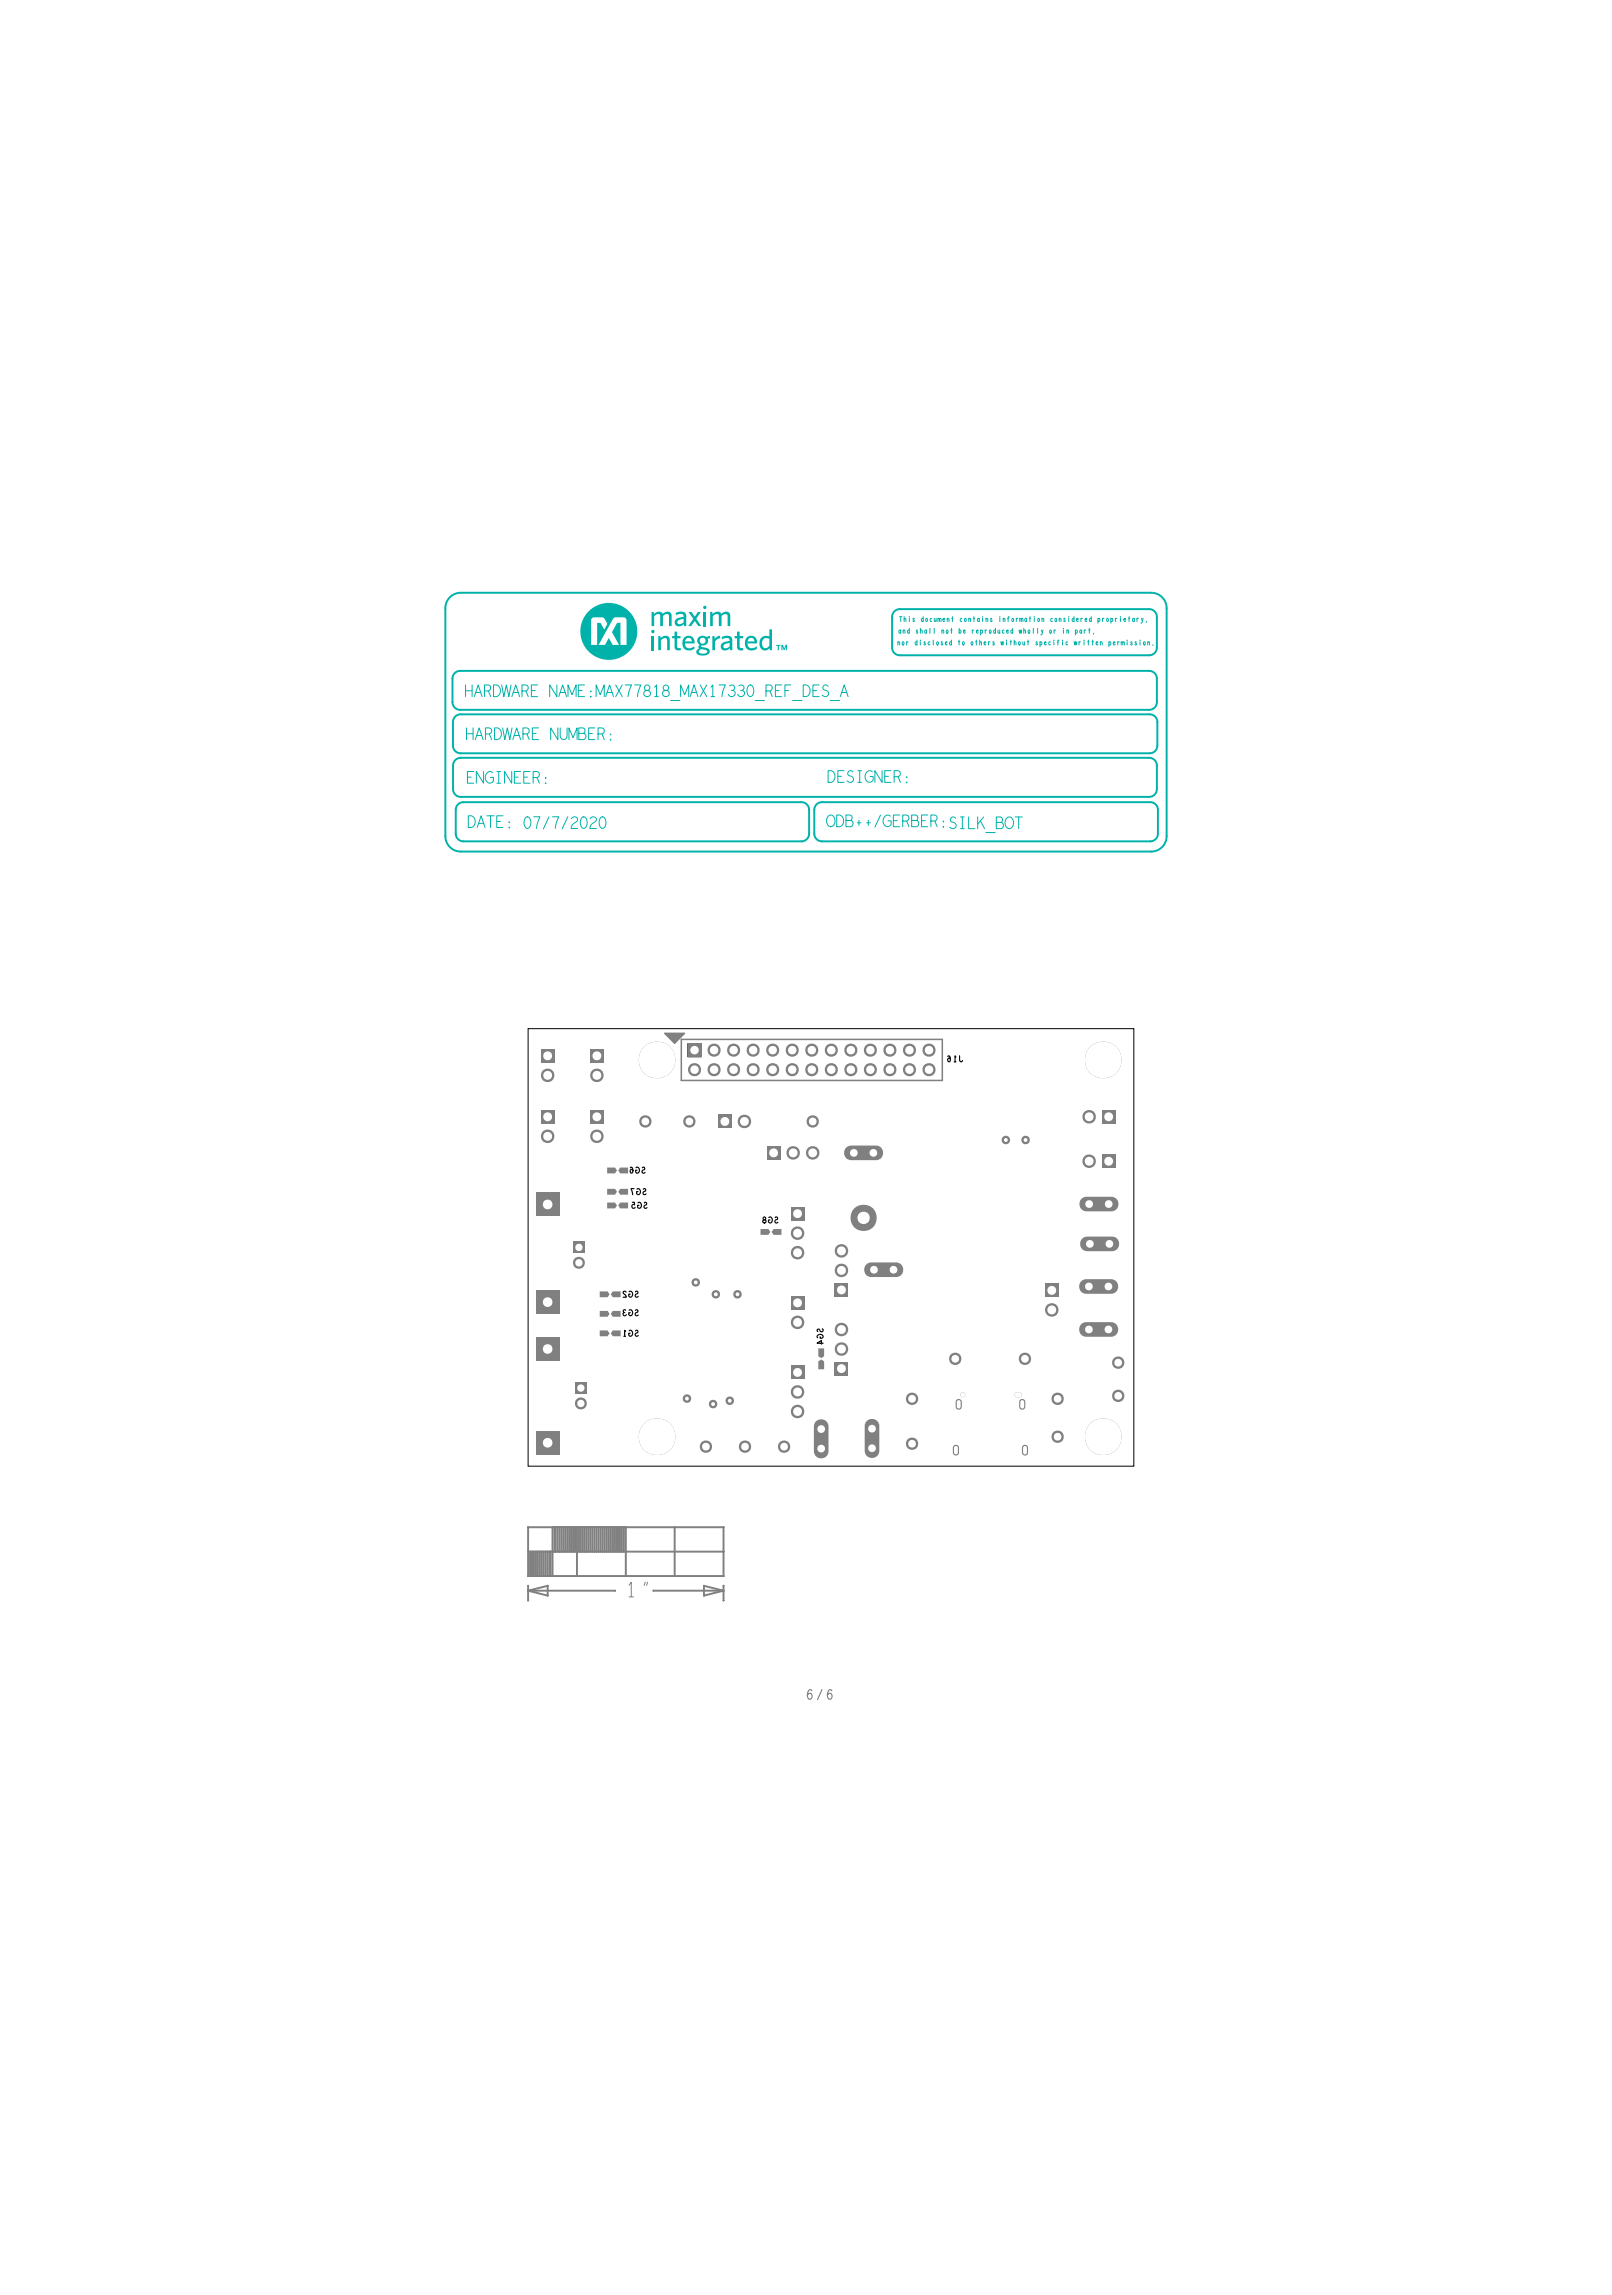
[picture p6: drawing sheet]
<svg xmlns="http://www.w3.org/2000/svg" width="210mm" height="298mm" viewBox="0 0 210 298" stroke-linecap="round" stroke-linejoin="round" font-family="sans-serif">
<defs><g id="words">
<g font-size="1.5" fill="#00b2a9">
<text x="60.3" y="90.6">HARDWARE</text>
<text x="60.5" y="96.2">HARDWARE</text>
<text x="60.6" y="101.8">ENGINEER:</text>
<text x="107.5" y="101.7">DESIGNER:</text>
<text x="60.7" y="107.6">DATE:</text>
<text x="107.4" y="107.5">ODB++/GERBER:SILK_BOT</text>
</g>
<g font-size=".6" fill="#00b2a9">
<text x="116.6" y="83.9">nor</text>
<text x="116.8" y="82.4">and</text>
<text x="116.9" y="80.8">This</text>
<text x="118.9" y="83.9">disclosed</text>
<text x="119" y="82.4">shall</text>
<text x="119.7" y="80.8">document</text>
<text x="122.4" y="82.4">not</text>
<text x="124.5" y="83.9">to</text>
<text x="124.7" y="82.4">be</text>
<text x="124.8" y="80.8">contains</text>
<text x="126.2" y="83.9">others</text>
<text x="126.3" y="82.4">reproduced</text>
<text x="129.9" y="80.8">information</text>
<text x="130.2" y="83.9">without</text>
<text x="132.5" y="82.4">wholly</text>
<text x="134.7" y="83.9">specific</text>
<text x="136.5" y="82.4">or</text>
<text x="136.6" y="80.8">considered</text>
<text x="138.2" y="82.4">in</text>
<text x="139.7" y="83.9">written</text>
<text x="139.9" y="82.4">part,</text>
<text x="142.8" y="80.8">proprietary,</text>
<text x="144.3" y="83.9">permission.</text>
</g>
</g></defs>
<!-- layer: Board Outline -->
<path d="M68.7 133.8h78.7v56.9h-78.7z" fill="none" stroke="#000" stroke-width=".13"/>
<!-- layer: Components -->
<g fill="#00b2a9">
<path d="M100.9 83.9h.6v.1h-.2v.6h-.2v-.6h-.2z"/>
<path d="M101.6 83.9h.2l.1 .4 .2-.4h.2v.7h-.1v-.5l-.2 .5h-.1l-.2-.5v.5h-.1z"/>
<path d="M100 81.8h.4v2.8h-.3l-.1-.3a.76 .76 0 0 1-.9 .2 .76 .76 0 0 1-.4-.9 .88 .88 0 0 1 1.3-.8v.3l-.1-.1a.61 .61 0 0 0-.7 .1 .61 .61 0 0 0-.1 .8 .48 .48 0 0 0 .4 .4 .48 .48 0 0 0 .5-.3z"/>
<path d="M97.1 82.9a.8 .8 0 0 1 1-.1 .8 .8 0 0 1 .3 .9h-1.2v-.3h.9a.44 .44 0 0 0-.5-.5 .44 .44 0 0 0-.4 .5v.3a.65 .65 0 0 0 .4 .6 .65 .65 0 0 0 .8-.3v.3a.97 .97 0 0 1-1.3 .1 .97 .97 0 0 1-.1-1.4z"/>
<path d="M95.8 82.1h.3v.6h.5v.3h-.5v1.1l.2 .2h.3v.3a.54 .54 0 0 1-.8-.5v-1.1h-.3v-.3h.3z"/>
<path d="M92.3 79.6h.3v.2a.66 .66 0 0 1 1.2 0 .62 .62 0 0 1 .6-.3 .62 .62 0 0 1 .5 .5v1.4h-.3l-.1-1.5a.49 .49 0 0 0-.7 .2v1.3h-.4v-1.5a.5 .5 0 0 0-.7 .2v1.3h-.4z"/>
<path d="M91.5 78.8h.1h.2v.3l-.2 .1-.1-.1z"/>
<path d="M91.4 79.6h.4v1.8h-.4z"/>
<path d="M92.6 82.7h.3v.4a.79 .79 0 0 1 .7-.4v.3l-.4 .1-.3 .4v1.1h-.3z"/>
<path d="M93.8 82.8l.8-.1h.3l.2 .2 .1 .3v1.4h-.3v-.3a.61 .61 0 0 1-.9 .3 .61 .61 0 0 1-.2-.9l.4-.2 .6-.1v.2a.62 .62 0 0 0-.8 .6 .48 .48 0 0 0 .9-.2v-.7a.52 .52 0 0 0-.9-.2h-.1z"/>
<path d="M89.5 79.6h.4l.4 .6 .4-.6h.4l-.6 .9 .7 .9h-.4l-.5-.6-.4 .6h-.4l.6-.9z"/>
<path d="M87.8 79.7l.8-.2 .3 .1 .2 .2 .1 .3v1.3h-.3v-.2a.61 .61 0 0 1-.8 .2 .61 .61 0 0 1-.3-.8l.4-.2 .7-.2v.3a.62 .62 0 0 0-.8 .5 .48 .48 0 0 0 .8-.1v-.8a.52 .52 0 0 0-.9-.2l-.1 .1z"/>
<path d="M90.8 82.9a.8 .8 0 0 1 1-.1l.5-.1v.3h-.3a.63 .63 0 0 1-.7 .9v-.2a.39 .39 0 0 0 .4-.6 .39 .39 0 0 0-.7 0 .39 .39 0 0 0 .3 .6v.2l-.2 .1 .1 .1a1.31 1.31 0 0 1 1 .4 .64 .64 0 0 1-.8 .8v-.3a.35 .35 0 0 0 .4 0 .35 .35 0 0 0 .1-.4l-.2-.1h-.6a.26 .26 0 0 0-.3 .2 .26 .26 0 0 0 .2 .2l.4 .1v.3a.65 .65 0 0 1-.9-.5l.1-.3 .3-.2a.24 .24 0 0 1-.1-.2 .24 .24 0 0 1 .2-.2l-.1-.1a.62 .62 0 0 1-.1-.9z"/>
<path d="M89 82.9a.8 .8 0 0 1 .9-.1 .8 .8 0 0 1 .4 .9h-1.2v-.3h.8a.44 .44 0 0 0-.4-.5 .44 .44 0 0 0-.4 .5l-.1 .3a.65 .65 0 0 0 .5 .6 .65 .65 0 0 0 .7-.3l.1 .3a.97 .97 0 0 1-1.3 .1 .97 .97 0 0 1-.1-1.4z"/>
<path d="M87.7 82.1h.3v.6h.5v.3h-.5v1.1l.1 .2h.4v.3a.54 .54 0 0 1-.8-.5v-1.1h-.3v-.3h.3z"/>
<path d="M84.7 79.6h.3v.2a.66 .66 0 0 1 1.1 0 .62 .62 0 0 1 .7-.3 .62 .62 0 0 1 .5 .5v1.4h-.3l-.1-1.5a.49 .49 0 0 0-.7 .2v1.3h-.4v-1.5a.5 .5 0 0 0-.8 .2v1.3h-.3z"/>
<path d="M84.7 82.7h.3v1.9h-.3z"/>
<path d="M84.7 82l.2-.1 .1 .1v.3h-.1h-.2z"/>
<path d="M85.6 82.7h.2l.1 .3a.64 .64 0 0 1 .6-.4 .64 .64 0 0 1 .6 .5v1.5h-.4v-1.3l-.1-.3a.55 .55 0 0 0-.7 .3v1.3h-.3z"/>
<path d="M76.5 79.5a3.7 3.7 0 0 1 5.5 .3 3.7 3.7 0 0 1-.8 5.4 3.7 3.7 0 0 1-5.3-1.3h2.7l.5-.9 .5 .9h.9l-.9-1.7 .6-1.2h.5v2.9h.7v-3.4l-.3-.2h-1.1l-.3 .1-1.9 3.5h-.2v-2.9h.5l.4 .9 .5-.8-.6-.8h-1.4l-.2 .3v3.3h-.9a3.7 3.7 0 0 1 .6-4.4z"/>
</g>
<path d="M58.5 77.7l.6-.5 .8-.1h89.8a2 2 0 0 1 2 2v29.6a2 2 0 0 1-2 2h-89.8a2 2 0 0 1-2-2v-29.6l.1-.7zM116.3 79.5l.3-.2 .4-.1h32.4a1 1 0 0 1 1 1v4a1 1 0 0 1-1 1h-32.4a1 1 0 0 1-1-1v-4l.1-.4zM58.9 97a1 1 0 0 0 1 1h89.5a1 1 0 0 0 1-1v-3.1a1 1 0 0 0-1-1h-89.5a1 1 0 0 0-1 1v3.1M59.1 87.6l.3-.3 .4-.1h89.6a1 1 0 0 1 1 1v3.1a1 1 0 0 1-1 1h-89.6a1 1 0 0 1-1-1v-3.1zM59.2 98.8l.3-.2 .4-.1h89.5a1 1 0 0 1 1 1v3.1a1 1 0 0 1-1 1h-89.5a1 1 0 0 1-1-1v-3.1l.1-.4zM59.5 104.6l.3-.2 .4-.1h44a1 1 0 0 1 1 1v3.1a1 1 0 0 1-1 1h-44a1 1 0 0 1-1-1v-3.1zM106.1 104.6l.3-.2 .5-.1h42.6a1 1 0 0 1 1 1v3.1a1 1 0 0 1-1 1h-42.6a1 1 0 0 1-1-1v-3.1z" fill="none" stroke="#00b2a9" stroke-width=".25"/>
<g fill="none" stroke="#808080" stroke-width=".13">
<path d="M68.7 205h.1M94.1 205h.1"/>
<circle cx="68.7" cy="198.6" r=".06"/>
<circle cx="71.8" cy="198.6" r=".06"/>
<circle cx="72.1" cy="198.6" r=".06"/>
<circle cx="72.2" cy="198.6" r=".06"/>
<circle cx="72.5" cy="198.6" r=".06"/>
<circle cx="72.7" cy="198.6" r=".06"/>
<circle cx="73" cy="198.6" r=".06"/>
<circle cx="73.2" cy="198.6" r=".06"/>
<circle cx="73.5" cy="198.6" r=".06"/>
<circle cx="73.7" cy="198.6" r=".06"/>
<circle cx="74" cy="198.6" r=".06"/>
<circle cx="74.2" cy="198.6" r=".06"/>
<circle cx="74.5" cy="198.6" r=".06"/>
<circle cx="74.7" cy="198.6" r=".06"/>
<circle cx="75" cy="198.6" r=".06"/>
<circle cx="75.3" cy="198.6" r=".06"/>
<circle cx="75.5" cy="198.6" r=".06"/>
<circle cx="75.8" cy="198.6" r=".06"/>
<circle cx="76" cy="198.6" r=".06"/>
<circle cx="76.3" cy="198.6" r=".06"/>
<circle cx="76.5" cy="198.6" r=".06"/>
<circle cx="76.8" cy="198.6" r=".06"/>
<circle cx="77" cy="198.6" r=".06"/>
<circle cx="77.3" cy="198.6" r=".06"/>
<circle cx="77.5" cy="198.6" r=".06"/>
<circle cx="77.8" cy="198.6" r=".06"/>
<circle cx="78" cy="198.6" r=".06"/>
<circle cx="78.3" cy="198.6" r=".06"/>
<circle cx="78.6" cy="198.6" r=".06"/>
<circle cx="78.8" cy="198.6" r=".06"/>
<circle cx="79.1" cy="198.6" r=".06"/>
<circle cx="79.3" cy="198.6" r=".06"/>
<circle cx="79.6" cy="198.6" r=".06"/>
<circle cx="79.8" cy="198.6" r=".06"/>
<circle cx="80.1" cy="198.6" r=".06"/>
<circle cx="80.3" cy="198.6" r=".06"/>
<circle cx="80.6" cy="198.6" r=".06"/>
<circle cx="80.8" cy="198.6" r=".06"/>
<circle cx="81.1" cy="198.6" r=".06"/>
<circle cx="81.4" cy="198.6" r=".06"/>
<circle cx="87.7" cy="198.6" r=".06"/>
<circle cx="94.1" cy="198.6" r=".06"/>
<circle cx="68.7" cy="201.8" r=".06"/>
<circle cx="68.7" cy="205" r=".06"/>
<circle cx="68.7" cy="206.9" r=".06"/>
<circle cx="68.7" cy="208.1" r=".06"/>
<circle cx="68.7" cy="206.2" r=".06"/>
<circle cx="68.7" cy="205" r=".01"/>
<circle cx="68.9" cy="205" r=".06"/>
<circle cx="68.9" cy="201.8" r=".06"/>
<circle cx="69.2" cy="205" r=".06"/>
<circle cx="69.2" cy="201.8" r=".06"/>
<circle cx="69.4" cy="205" r=".06"/>
<circle cx="69.4" cy="201.8" r=".06"/>
<circle cx="69.7" cy="205" r=".06"/>
<circle cx="69.7" cy="201.8" r=".06"/>
<circle cx="69.9" cy="205" r=".06"/>
<circle cx="69.9" cy="201.8" r=".06"/>
<circle cx="70.2" cy="205" r=".06"/>
<circle cx="70.2" cy="201.8" r=".06"/>
<circle cx="70.4" cy="205" r=".06"/>
<circle cx="70.4" cy="201.8" r=".06"/>
<circle cx="70.7" cy="205" r=".06"/>
<circle cx="70.7" cy="201.8" r=".06"/>
<circle cx="70.9" cy="201.8" r=".06"/>
<circle cx="70.9" cy="205" r=".06"/>
<circle cx="71.2" cy="207.5" r=".06"/>
<circle cx="71.2" cy="205" r=".06"/>
<circle cx="71.2" cy="201.8" r=".06"/>
<circle cx="71.2" cy="206.2" r=".06"/>
<circle cx="71.4" cy="205" r=".06"/>
<circle cx="71.4" cy="201.8" r=".06"/>
<circle cx="71.6" cy="201.8" r=".06"/>
<circle cx="71.6" cy="205" r=".06"/>
<circle cx="71.8" cy="205" r=".06"/>
<circle cx="72.1" cy="201.8" r=".06"/>
<circle cx="72.2" cy="201.8" r=".06"/>
<circle cx="72.5" cy="201.8" r=".06"/>
<circle cx="72.7" cy="201.8" r=".06"/>
<circle cx="73" cy="201.8" r=".06"/>
<circle cx="73.2" cy="201.8" r=".06"/>
<circle cx="73.5" cy="201.8" r=".06"/>
<circle cx="73.7" cy="201.8" r=".06"/>
<circle cx="74" cy="201.8" r=".06"/>
<circle cx="74.2" cy="201.8" r=".06"/>
<circle cx="74.5" cy="201.8" r=".06"/>
<circle cx="74.7" cy="201.8" r=".06"/>
<circle cx="75" cy="205" r=".06"/>
<circle cx="75.3" cy="201.8" r=".06"/>
<circle cx="75.5" cy="201.8" r=".06"/>
<circle cx="75.8" cy="201.8" r=".06"/>
<circle cx="76" cy="201.8" r=".06"/>
<circle cx="76.3" cy="201.8" r=".06"/>
<circle cx="76.5" cy="201.8" r=".06"/>
<circle cx="76.8" cy="201.8" r=".06"/>
<circle cx="77" cy="201.8" r=".06"/>
<circle cx="77.3" cy="201.8" r=".06"/>
<circle cx="77.5" cy="201.8" r=".06"/>
<circle cx="77.8" cy="201.8" r=".06"/>
<circle cx="78" cy="201.8" r=".06"/>
<circle cx="78.3" cy="201.8" r=".06"/>
<circle cx="78.6" cy="201.8" r=".06"/>
<circle cx="78.8" cy="201.8" r=".06"/>
<circle cx="79.1" cy="201.8" r=".06"/>
<circle cx="79.3" cy="201.8" r=".06"/>
<circle cx="79.6" cy="201.8" r=".06"/>
<circle cx="79.8" cy="201.8" r=".06"/>
<circle cx="80" cy="206.9" r=".06"/>
<circle cx="80.1" cy="201.8" r=".06"/>
<circle cx="80.3" cy="201.8" r=".06"/>
<circle cx="80.6" cy="201.8" r=".06"/>
<circle cx="80.8" cy="201.8" r=".06"/>
<circle cx="81.1" cy="201.8" r=".06"/>
<circle cx="81.4" cy="205" r=".06"/>
<circle cx="84.9" cy="206.9" r=".06"/>
<circle cx="87.7" cy="205" r=".06"/>
<circle cx="91.5" cy="207.5" r=".06"/>
<circle cx="91.5" cy="206.2" r=".06"/>
<circle cx="94.1" cy="206.9" r=".06"/>
<circle cx="94.1" cy="205" r=".06"/>
<circle cx="94.1" cy="208.1" r=".06"/>
<circle cx="94.1" cy="201.8" r=".06"/>
<circle cx="94.1" cy="206.2" r=".06"/>
<circle cx="94.1" cy="205" r=".01"/>
</g>
<g fill="none" stroke="#808080" stroke-width=".25">
<path d="M68.7 198.6h25.4v6.4h-25.4zM71.8 198.6v6.4M72.1 198.6v3.2M72.2 198.6v3.2M72.5 198.6v3.2M72.7 198.6v3.2M73 198.6v3.2M73.2 198.6v3.2M73.5 198.6v3.2M73.7 198.6v3.2M74 198.6v3.2M74.2 198.6v3.2"/>
<path d="M74.5 198.6v3.2M74.7 198.6v3.2M75 198.6v6.4M75.3 198.6v3.2M75.5 198.6v3.2M75.8 198.6v3.2M76 198.6v3.2M76.3 198.6v3.2M76.5 198.6v3.2M76.8 198.6v3.2M77 198.6v3.2M77.3 198.6v3.2"/>
<path d="M77.5 198.6v3.2M77.8 198.6v3.2M78 198.6v3.2M78.3 198.6v3.2M78.6 198.6v3.2M78.8 198.6v3.2M79.1 198.6v3.2M79.3 198.6v3.2M79.6 198.6v3.2M79.8 198.6v3.2M80.1 198.6v3.2M80.3 198.6v3.2"/>
<path d="M80.6 198.6v3.2M80.8 198.6v3.2M81.1 198.6v3.2M81.4 198.6v6.4M87.7 198.6v6.4M68.7 206.9h11.3M68.7 201.8h25.4M68.7 206.9l2.5-.7v1.3zM68.7 206.2v1.9M68.9 201.8v3.2M69.2 201.8v3.2M69.4 201.8v3.2"/>
<path d="M69.7 201.8v3.2M69.9 201.8v3.2M70.2 201.8v3.2M70.4 201.8v3.2M70.7 201.8v3.2M70.9 201.8v3.2M71.2 201.8v3.2M71.4 201.8v3.2M71.6 201.8v3.2M84.9 206.9h9.2M91.5 206.2l2.6 .7-2.6 .6zM94.1 206.2v1.9"/>
</g>
<path d="M89.4 135.7h1.8v1.8h-1.8z" fill="#000"/>
<path d="M86.4 134.4h2.6l-1.3 1.3zM86.5 134.4h2.3l-1.1 1.2zM86.7 134.5h2l-1 1zM86.8 134.5h1.8l-.9 .9zM86.9 134.6h1.6l-.8 .8zM87 134.6h1.4l-.7 .7zM87.1 134.7h1.1l-.5 .5zM87.3 134.7h.8l-.4 .5zM87.4 134.8h.6l-.3 .3zM87.5 134.8h.4l-.2 .2zM88.6 135.2h33.9v5.3h-33.9z" fill="none" stroke="#808080" stroke-width=".2"/>
<!-- layer: Nets -->
<path d="M140.5 156l.3-.3 .5-.1h3.1a.95 .95 0 0 1 1 1 .95 .95 0 0 1-1 .9h-3.1a.95 .95 0 0 1-.9-.5 .95 .95 0 0 1 .1-1z" fill="#808080"/>
<g fill="#fff">
<circle cx="141.6" cy="156.6" r=".5"/>
<circle cx="144.1" cy="156.6" r=".5"/>
</g>
<circle cx="108.1" cy="136.6" r=".86" fill="#808080"/>
<circle cx="108.1" cy="136.6" r=".55" fill="#fff"/>
<circle cx="136.7" cy="170.4" r=".88" fill="#808080"/>
<circle cx="136.7" cy="170.4" r=".58" fill="#fff"/>
<path d="M108.5 166.9h1.8v1.7h-1.8z" fill="#808080"/>
<circle cx="109.4" cy="167.8" r=".58" fill="#fff"/>
<path d="M108.5 177.1h1.8v1.8h-1.8z" fill="#808080"/>
<circle cx="109.4" cy="178" r=".58" fill="#fff"/>
<path d="M106.2 184.7a.96 .96 0 0 1 1.5 .8v3.2a.95 .95 0 0 1-.9 1 .95 .95 0 0 1-1-1v-3.2l.1-.4z" fill="#808080"/>
<g fill="#fff">
<circle cx="106.7" cy="188.4" r=".5"/>
<circle cx="106.7" cy="185.8" r=".5"/>
</g>
<circle cx="133.3" cy="148.3" r=".55" fill="#808080"/>
<path d="M133.1 148.1l.2-.1 .2 .1v.3l-.2 .1-.2-.1z" fill="#fff"/>
<circle cx="93.1" cy="168.3" r=".55" fill="#808080"/>
<path d="M92.9 168.1h.2h.1v.4l-.1 .1-.2-.1z" fill="#fff"/>
<circle cx="92.7" cy="182.6" r=".55" fill="#808080"/>
<path d="M92.5 182.4l.2-.1 .2 .1v.4h-.2h-.2z" fill="#fff"/>
<circle cx="94.9" cy="182.2" r=".55" fill="#808080"/>
<path d="M94.7 182l.2-.1 .2 .1v.3l-.2 .1-.2-.1z" fill="#fff"/>
<circle cx="95.9" cy="168.3" r=".55" fill="#808080"/>
<path d="M95.7 168.1h.2h.2v.4l-.2 .1-.2-.1z" fill="#fff"/>
<circle cx="103.7" cy="183.6" r=".88" fill="#808080"/>
<circle cx="103.7" cy="183.6" r=".58" fill="#fff"/>
<circle cx="101.9" cy="188.1" r=".81" fill="#808080"/>
<circle cx="101.9" cy="188.1" r=".5" fill="#fff"/>
<path d="M102.8 177.6h1.8v1.8h-1.8z" fill="#808080"/>
<circle cx="103.7" cy="178.5" r=".58" fill="#fff"/>
<circle cx="105.6" cy="145.8" r=".81" fill="#808080"/>
<circle cx="105.6" cy="145.8" r=".5" fill="#fff"/>
<circle cx="105.6" cy="149.9" r=".88" fill="#808080"/>
<circle cx="105.6" cy="149.9" r=".58" fill="#fff"/>
<path d="M99.7 149h1.7v1.8h-1.7z" fill="#808080"/>
<circle cx="100.6" cy="149.9" r=".58" fill="#fff"/>
<circle cx="96.8" cy="145.8" r=".88" fill="#808080"/>
<circle cx="96.8" cy="145.8" r=".58" fill="#fff"/>
<circle cx="103.7" cy="172" r=".88" fill="#808080"/>
<circle cx="103.7" cy="172" r=".58" fill="#fff"/>
<circle cx="103.1" cy="149.9" r=".88" fill="#808080"/>
<circle cx="103.1" cy="149.9" r=".58" fill="#fff"/>
<circle cx="89.6" cy="145.8" r=".81" fill="#808080"/>
<circle cx="89.6" cy="145.8" r=".5" fill="#fff"/>
<circle cx="103.7" cy="181" r=".88" fill="#808080"/>
<circle cx="103.7" cy="181" r=".58" fill="#fff"/>
<circle cx="96.8" cy="188.1" r=".81" fill="#808080"/>
<circle cx="96.8" cy="188.1" r=".5" fill="#fff"/>
<circle cx="90.4" cy="166.8" r=".55" fill="#808080"/>
<path d="M90.3 166.6l.1-.1 .2 .1v.3l-.2 .1-.1-.1z" fill="#fff"/>
<circle cx="89.3" cy="181.9" r=".55" fill="#808080"/>
<path d="M89.1 181.7l.2-.1 .2 .1v.4h-.2h-.2z" fill="#fff"/>
<circle cx="133.2" cy="176.7" r=".81" fill="#808080"/>
<circle cx="133.2" cy="176.7" r=".5" fill="#fff"/>
<circle cx="124.2" cy="176.7" r=".81" fill="#808080"/>
<circle cx="124.2" cy="176.7" r=".5" fill="#fff"/>
<circle cx="145.4" cy="177.2" r=".81" fill="#808080"/>
<circle cx="145.4" cy="177.2" r=".5" fill="#fff"/>
<circle cx="145.4" cy="181.5" r=".81" fill="#808080"/>
<circle cx="145.4" cy="181.5" r=".5" fill="#fff"/>
<circle cx="118.6" cy="187.8" r=".81" fill="#808080"/>
<circle cx="118.6" cy="187.8" r=".5" fill="#fff"/>
<circle cx="118.6" cy="181.9" r=".81" fill="#808080"/>
<circle cx="118.6" cy="181.9" r=".5" fill="#fff"/>
<g fill="#808080">
<path d="M100.6 159.8h1v.8h-1l-.3-.4z"/>
<circle cx="103.7" cy="160.4" r=".88"/>
</g>
<circle cx="103.7" cy="160.4" r=".58" fill="#fff"/>
<g fill="#808080">
<path d="M106.4 175.3h.7v1.1l-.3 .2-.4-.2z"/>
<circle cx="109.4" cy="175.4" r=".88"/>
</g>
<circle cx="109.4" cy="175.4" r=".58" fill="#fff"/>
<path d="M112.5 164.5l.3-.2 .5-.1h3.2a.95 .95 0 0 1 .9 .9 .95 .95 0 0 1-.9 1h-3.2a.95 .95 0 0 1-.9-.5 .95 .95 0 0 1 .1-1.1z" fill="#808080"/>
<g fill="#fff">
<circle cx="113.6" cy="165.1" r=".5"/>
<circle cx="116.1" cy="165.1" r=".5"/>
</g>
<circle cx="109.4" cy="165.2" r=".88" fill="#808080"/>
<circle cx="109.4" cy="165.2" r=".58" fill="#fff"/>
<circle cx="103.7" cy="162.9" r=".88" fill="#808080"/>
<circle cx="103.7" cy="162.9" r=".58" fill="#fff"/>
<path d="M143.2 144.4h1.8v1.7h-1.8z" fill="#808080"/>
<circle cx="144.1" cy="145.2" r=".58" fill="#fff"/>
<circle cx="77.6" cy="147.8" r=".88" fill="#808080"/>
<circle cx="77.6" cy="147.8" r=".58" fill="#fff"/>
<circle cx="71.2" cy="147.8" r=".88" fill="#808080"/>
<circle cx="71.2" cy="147.8" r=".58" fill="#fff"/>
<circle cx="92.8" cy="139.1" r=".86" fill="#808080"/>
<circle cx="92.8" cy="139.1" r=".55" fill="#fff"/>
<g fill="#808080">
<path d="M80.6 151.8h1v.8h-1l-.2-.4z"/>
<path d="M76.7 144.4h1.8v1.7h-1.8z"/>
</g>
<circle cx="77.6" cy="145.2" r=".58" fill="#fff"/>
<g fill="#808080">
<path d="M79.7 167.9h1v.8h-1l-.3-.4z"/>
<path d="M70.3 144.4h1.8v1.7h-1.8z"/>
</g>
<circle cx="71.2" cy="145.2" r=".58" fill="#fff"/>
<path d="M143.2 150.1h1.8v1.8h-1.8z" fill="#808080"/>
<circle cx="144.1" cy="151" r=".58" fill="#fff"/>
<circle cx="77.6" cy="139.8" r=".88" fill="#808080"/>
<circle cx="77.6" cy="139.8" r=".58" fill="#fff"/>
<circle cx="71.2" cy="139.8" r=".88" fill="#808080"/>
<circle cx="71.2" cy="139.8" r=".58" fill="#fff"/>
<circle cx="95.4" cy="139.1" r=".86" fill="#808080"/>
<circle cx="95.4" cy="139.1" r=".55" fill="#fff"/>
<g fill="#808080">
<path d="M80.6 156.4h1v.7h-1l-.2-.3z"/>
<path d="M76.7 136.4h1.8v1.8h-1.8z"/>
</g>
<circle cx="77.6" cy="137.3" r=".58" fill="#fff"/>
<g fill="#808080">
<path d="M79.7 173h1v.8h-1l-.3-.4z"/>
<path d="M70.3 136.4h1.8v1.8h-1.8z"/>
</g>
<circle cx="71.2" cy="137.3" r=".58" fill="#fff"/>
<circle cx="137.5" cy="186.8" r=".81" fill="#808080"/>
<circle cx="137.5" cy="186.8" r=".5" fill="#fff"/>
<circle cx="137.5" cy="181.9" r=".81" fill="#808080"/>
<circle cx="137.5" cy="181.9" r=".5" fill="#fff"/>
<circle cx="103" cy="139.1" r=".86" fill="#808080"/>
<circle cx="103" cy="139.1" r=".55" fill="#fff"/>
<circle cx="130.8" cy="148.3" r=".55" fill="#808080"/>
<path d="M130.6 148.1l.2-.1 .1 .1v.3l-.1 .1-.2-.1z" fill="#fff"/>
<path d="M140.6 161.2l.3-.3 .5-.1h3.1a.95 .95 0 0 1 1 1 .95 .95 0 0 1-1 .9h-3.1a.95 .95 0 0 1-.9-.5 .95 .95 0 0 1 .1-1z" fill="#808080"/>
<g fill="#fff">
<circle cx="141.7" cy="161.8" r=".5"/>
<circle cx="144.2" cy="161.8" r=".5"/>
</g>
<path d="M140.5 172.3l.3-.3 .4-.1h3.2a.95 .95 0 0 1 1 1 .95 .95 0 0 1-1 .9h-3.2a.95 .95 0 0 1-.8-.5 .95 .95 0 0 1 .1-1z" fill="#808080"/>
<g fill="#fff">
<circle cx="144.1" cy="172.9" r=".5"/>
<circle cx="141.5" cy="172.9" r=".5"/>
</g>
<path d="M132.6 182.1l.2-.2h.2l.2 .2 .1 .8-.1 .3-.2 .1h-.2l-.2-.1-.1-.9z" fill="#808080"/>
<path d="M132.7 182.1h.4v.2v.6v.2l-.2 .1-.2-.1-.1-.2z" fill="#fff"/>
<path d="M132.9 188l.2-.1h.3l.2 .1v.9v.2l-.2 .2h-.3l-.2-.2-.1-.8z" fill="#808080"/>
<path d="M133.1 188.1h.3l.1 .2v.6l-.1 .2h-.2h-.1l-.1-.2z" fill="#fff"/>
<path d="M124.3 182.1l.2-.2h.2l.2 .2 .1 .8-.1 .3-.2 .1h-.2l-.2-.1-.1-.9z" fill="#808080"/>
<path d="M124.5 182.1h.3l.1 .2v.6l-.1 .2-.2 .1-.1-.1-.1-.2z" fill="#fff"/>
<path d="M123.9 188l.2-.1h.3l.2 .1 .1 .9-.1 .2-.2 .2h-.3l-.2-.2v-.8z" fill="#808080"/>
<path d="M124.1 188.1h.3l.1 .2v.6l-.1 .2h-.1h-.2l-.1-.2z" fill="#fff"/>
<path d="M109.9 149.4l.3-.3 .5-.1h3.2a.95 .95 0 0 1 .9 .9 .95 .95 0 0 1-.9 1h-3.2a.95 .95 0 0 1-.9-.5 .95 .95 0 0 1 .1-1z" fill="#808080"/>
<g fill="#fff">
<circle cx="111" cy="149.9" r=".5"/>
<circle cx="113.5" cy="149.9" r=".5"/>
</g>
<path d="M112.8 184.7a.96 .96 0 0 1 1.5 .8v3.2a.95 .95 0 0 1-.9 .9 .95 .95 0 0 1-1-.9v-3.2l.1-.5z" fill="#808080"/>
<g fill="#fff">
<circle cx="113.4" cy="188.3" r=".5"/>
<circle cx="113.4" cy="185.8" r=".5"/>
</g>
<g fill="#808080">
<path d="M106.4 177l.4-.2 .3 .2v1.1h-.7z"/>
<circle cx="100.4" cy="139.1" r=".86"/>
</g>
<circle cx="100.4" cy="139.1" r=".55" fill="#fff"/>
<g fill="#808080">
<path d="M98.9 159.8h1l.2 .4-.2 .4h-1z"/>
<circle cx="91.8" cy="188.1" r=".81"/>
</g>
<circle cx="91.8" cy="188.1" r=".5" fill="#fff"/>
<circle cx="83.9" cy="145.8" r=".81" fill="#808080"/>
<circle cx="83.9" cy="145.8" r=".5" fill="#fff"/>
<g fill="#808080">
<path d="M78.9 151.8h1l.3 .4-.3 .4h-1z"/>
<path d="M78.9 154.6h1l.3 .4-.3 .4h-1z"/>
<path d="M78.9 156.4h1l.3 .4-.3 .3h-1z"/>
<path d="M78 167.9h1l.2 .4-.2 .4h-1z"/>
<path d="M78 170.5h1l.2 .4-.2 .3h-1z"/>
<path d="M78 173h1l.2 .4-.2 .4h-1z"/>
<circle cx="75.3" cy="164.2" r=".78"/>
</g>
<circle cx="75.3" cy="164.2" r=".48" fill="#fff"/>
<circle cx="75.5" cy="182.5" r=".78" fill="#808080"/>
<circle cx="75.5" cy="182.5" r=".48" fill="#fff"/>
<path d="M69.7 167.8h3v3h-3z" fill="#808080"/>
<circle cx="71.2" cy="169.3" r=".63" fill="#fff"/>
<path d="M69.7 186.1h3v3h-3z" fill="#808080"/>
<circle cx="71.2" cy="187.6" r=".63" fill="#fff"/>
<circle cx="143.4" cy="137.9" r="2.39" fill="#808080"/>
<circle cx="143.4" cy="137.9" r="2.39" fill="#fff"/>
<circle cx="143.4" cy="186.9" r="2.39" fill="#808080"/>
<circle cx="143.4" cy="186.9" r="2.39" fill="#fff"/>
<path d="M132 181.2a.54 .54 0 0 1 .8 .2 .54 .54 0 0 1-.8 .2l-.1-.2z" fill="#808080"/>
<path d="M132 181.2a.54 .54 0 0 1 .8 .2 .54 .54 0 0 1-.8 .2l-.1-.2z" fill="#fff"/>
<path d="M124.9 181.2l.3-.1 .2 .1 .1 .2-.1 .2-.2 .1-.3-.1-.1-.2z" fill="#808080"/>
<path d="M124.9 181.2l.3-.1 .2 .1 .1 .2-.1 .2-.2 .1-.3-.1-.1-.2z" fill="#fff"/>
<circle cx="120.8" cy="136.6" r=".86" fill="#808080"/>
<circle cx="120.8" cy="136.6" r=".55" fill="#fff"/>
<circle cx="120.8" cy="139.1" r=".86" fill="#808080"/>
<circle cx="120.8" cy="139.1" r=".55" fill="#fff"/>
<circle cx="115.7" cy="136.6" r=".86" fill="#808080"/>
<circle cx="115.7" cy="136.6" r=".55" fill="#fff"/>
<circle cx="115.7" cy="139.1" r=".86" fill="#808080"/>
<circle cx="115.7" cy="139.1" r=".55" fill="#fff"/>
<circle cx="118.2" cy="136.6" r=".86" fill="#808080"/>
<circle cx="118.2" cy="136.6" r=".55" fill="#fff"/>
<circle cx="118.2" cy="139.1" r=".86" fill="#808080"/>
<circle cx="118.2" cy="139.1" r=".55" fill="#fff"/>
<circle cx="110.6" cy="139.1" r=".86" fill="#808080"/>
<circle cx="110.6" cy="139.1" r=".55" fill="#fff"/>
<circle cx="113.1" cy="136.6" r=".86" fill="#808080"/>
<circle cx="113.1" cy="136.6" r=".55" fill="#fff"/>
<circle cx="113.1" cy="139.1" r=".86" fill="#808080"/>
<circle cx="113.1" cy="139.1" r=".55" fill="#fff"/>
<circle cx="105.5" cy="136.6" r=".86" fill="#808080"/>
<circle cx="105.5" cy="136.6" r=".55" fill="#fff"/>
<circle cx="103" cy="136.6" r=".86" fill="#808080"/>
<circle cx="103" cy="136.6" r=".55" fill="#fff"/>
<circle cx="97.9" cy="136.6" r=".86" fill="#808080"/>
<circle cx="97.9" cy="136.6" r=".55" fill="#fff"/>
<circle cx="97.9" cy="139.1" r=".86" fill="#808080"/>
<circle cx="97.9" cy="139.1" r=".55" fill="#fff"/>
<circle cx="100.4" cy="136.6" r=".86" fill="#808080"/>
<circle cx="100.4" cy="136.6" r=".55" fill="#fff"/>
<circle cx="92.8" cy="136.6" r=".86" fill="#808080"/>
<circle cx="92.8" cy="136.6" r=".55" fill="#fff"/>
<circle cx="95.4" cy="136.6" r=".86" fill="#808080"/>
<circle cx="95.4" cy="136.6" r=".55" fill="#fff"/>
<path d="M89.4 135.7h1.7v1.7h-1.7z" fill="#808080"/>
<circle cx="90.3" cy="136.6" r=".55" fill="#fff"/>
<circle cx="85.4" cy="137.9" r="2.39" fill="#808080"/>
<circle cx="85.4" cy="137.9" r="2.39" fill="#fff"/>
<circle cx="85.4" cy="186.9" r="2.39" fill="#808080"/>
<circle cx="85.4" cy="186.9" r="2.39" fill="#fff"/>
<path d="M93.4 145h1.7v1.7h-1.7z" fill="#808080"/>
<circle cx="94.2" cy="145.8" r=".58" fill="#fff"/>
<path d="M102.8 168.6h1.8v1.7h-1.8z" fill="#808080"/>
<circle cx="103.7" cy="169.4" r=".58" fill="#fff"/>
<path d="M140.5 166.7l.3-.2 .4-.2h3.2a.95 .95 0 0 1 1 1 .95 .95 0 0 1-1 .9h-3.2a.95 .95 0 0 1-.8-.5 .95 .95 0 0 1 .1-1z" fill="#808080"/>
<g fill="#fff">
<circle cx="141.5" cy="167.3" r=".5"/>
<circle cx="144.1" cy="167.3" r=".5"/>
</g>
<path d="M135.8 166.9h1.8v1.8h-1.8z" fill="#808080"/>
<circle cx="136.7" cy="167.8" r=".58" fill="#fff"/>
<path d="M74.5 161.4h1.5v1.6h-1.5z" fill="#808080"/>
<circle cx="75.3" cy="162.2" r=".48" fill="#fff"/>
<path d="M69.7 155.1h3v3h-3z" fill="#808080"/>
<circle cx="71.2" cy="156.6" r=".63" fill="#fff"/>
<path d="M74.7 179.7h1.6v1.6h-1.6z" fill="#808080"/>
<circle cx="75.5" cy="180.5" r=".48" fill="#fff"/>
<path d="M69.7 173.9h3v3h-3z" fill="#808080"/>
<circle cx="71.2" cy="175.4" r=".63" fill="#fff"/>
<circle cx="108.1" cy="139.1" r=".86" fill="#808080"/>
<circle cx="108.1" cy="139.1" r=".55" fill="#fff"/>
<g fill="#808080">
<path d="M80.6 154.6h1v.8h-1l-.2-.4z"/>
<circle cx="105.5" cy="139.1" r=".86"/>
</g>
<circle cx="105.5" cy="139.1" r=".55" fill="#fff"/>
<g fill="#808080">
<path d="M79.7 170.5h1v.7h-1l-.3-.3z"/>
<circle cx="112.3" cy="158.4" r="1.71"/>
</g>
<circle cx="112.3" cy="158.4" r=".81" fill="#fff"/>
<circle cx="109.4" cy="162.7" r=".88" fill="#808080"/>
<circle cx="109.4" cy="162.7" r=".58" fill="#fff"/>
<circle cx="141.6" cy="145.2" r=".88" fill="#808080"/>
<circle cx="141.6" cy="145.2" r=".58" fill="#fff"/>
<circle cx="141.6" cy="151" r=".88" fill="#808080"/>
<circle cx="141.6" cy="151" r=".58" fill="#fff"/>
<circle cx="110.6" cy="136.6" r=".86" fill="#808080"/>
<circle cx="110.6" cy="136.6" r=".55" fill="#fff"/>
<circle cx="109.4" cy="172.9" r=".88" fill="#808080"/>
<circle cx="109.4" cy="172.9" r=".58" fill="#fff"/>
<path d="M102.8 157h1.8v1.7h-1.8z" fill="#808080"/>
<circle cx="103.7" cy="157.8" r=".58" fill="#fff"/>
<circle cx="90.3" cy="139.1" r=".86" fill="#808080"/>
<circle cx="90.3" cy="139.1" r=".55" fill="#fff"/>
<!-- layer: Text -->
<g fill="none" stroke="#000" stroke-width=".15">
<path d="M123.2 137.4l.1-.1a.42 .42 0 0 1 .3 .4 .42 .42 0 0 1-.2 .4 .22 .22 0 0 1-.2-.3 .22 .22 0 0 1 .3-.1l.1 .1M124 138.1h.3M124.3 137.5l-.1-.2v.8M124.7 137.3l.1 .6 .1 .2 .2-.2M81.9 151.9l.1-.1a.42 .42 0 0 1 .3 .3 .42 .42 0 0 1-.2 .5 .22 .22 0 0 1-.2-.3 .22 .22 0 0 1 .3-.2l.1 .1M82.2 156.3h.3v.4a.23 .23 0 0 0-.3 .1 .23 .23 0 0 0 0 .3 .23 .23 0 0 0 .4-.1M82.4 154.6h-.4l.2 .8M82.7 151.9a.37 .37 0 0 1 .4 .2 .37 .37 0 0 1-.2 .4h-.2l-.1-.1v-.2h.2M82.8 154.7a.37 .37 0 0 1 .5 .2 .37 .37 0 0 1-.2 .4h-.2l-.1-.1v-.2h.1M82.9 156.4a.37 .37 0 0 1 .5 .2 .37 .37 0 0 1-.2 .5h-.2l-.1-.1v-.3h.2M83.5 151.9a.18 .18 0 0 1 .3-.1 .18 .18 0 0 1-.1 .3 .23 .23 0 0 0-.2 .3 .23 .23 0 0 0 .4 .1M83.6 154.7a.18 .18 0 0 1 .3-.1 .18 .18 0 0 1 0 .3 .23 .23 0 0 0-.3 .3 .23 .23 0 0 0 .4 .1"/>
<path d="M83.7 156.4a.18 .18 0 0 1 .3 0 .18 .18 0 0 1 0 .3 .23 .23 0 0 0-.3 .3 .23 .23 0 0 0 .4 0M99.2 158.3l.1 .3a.23 .23 0 0 1 .3 .1 .23 .23 0 0 1-.2 .3 .23 .23 0 0 1-.2-.2v-.1a.22 .22 0 0 0 .3-.2 .22 .22 0 0 0-.1-.2zM99.9 158.3a.37 .37 0 0 1 .5 .2 .37 .37 0 0 1-.2 .5h-.2l-.1-.1v-.3h.2M100.8 158.3a.18 .18 0 0 1 .2 0 .18 .18 0 0 1 0 .3 .23 .23 0 0 0-.3 .3 .23 .23 0 0 0 .4 0M81.1 173.8h.2M81.2 170.7a.22 .22 0 0 0-.2 .2 .22 .22 0 0 0 .2 .2 .22 .22 0 0 0 .2-.1M81.3 173.1l-.1-.1v.8M81.3 170.4a.19 .19 0 0 0-.3 0 .19 .19 0 0 0 .1 .3M81.4 168a.2 .2 0 0 0-.3-.1 .2 .2 0 0 0 0 .3l.2 .2 .1 .3h-.4M81.8 170.4a.37 .37 0 0 1 .5 .2 .37 .37 0 0 1-.2 .5h-.2l-.2-.1v-.3h.2M81.8 168a.37 .37 0 0 1 .5 .2 .37 .37 0 0 1-.2 .5h-.2l-.2-.2v-.2h.2M81.8 173.1a.37 .37 0 0 1 .5 .2 .37 .37 0 0 1-.2 .5h-.2l-.2-.2v-.2h.2"/>
<path d="M82.6 170.4a.18 .18 0 0 1 .3 0 .18 .18 0 0 1-.1 .3 .23 .23 0 0 0-.2 .3 .23 .23 0 0 0 .4 0M82.6 168a.18 .18 0 0 1 .3 0 .18 .18 0 0 1-.1 .2 .23 .23 0 0 0-.2 .4 .23 .23 0 0 0 .4 0M82.6 173.1a.18 .18 0 0 1 .3-.1 .18 .18 0 0 1-.1 .3 .23 .23 0 0 0-.2 .3 .23 .23 0 0 0 .4 .1M106.6 173.8v.2h.2a.32 .32 0 0 0 .1-.4 .32 .32 0 0 0-.5 0l-.2 .2 .1 .2M106.9 172.8a.23 .23 0 0 1 0 .4 .23 .23 0 0 1-.3-.3 .18 .18 0 0 0-.3 0 .18 .18 0 0 0 0 .3M107 174.7h-.8l.6-.4v.5"/>
</g>
<g fill="none" stroke="#00b2a9" stroke-width=".13">
<path d="M60.5 89.1v1.5M60.6 94.7v1.5M61.4 89.1v1.5M61.5 94.7v1.5M61.7 90.6l.5-1.5 .5 1.5M61.8 96.2l.5-1.5 .5 1.5M63 89.9h.5a.41 .41 0 0 0 .3-.4 .41 .41 0 0 0-.3-.4h-.5v1.5M63.1 95.4h.5a.41 .41 0 0 0 .3-.3 .41 .41 0 0 0-.3-.4h-.5v1.5M64.2 89.1a.77 .77 0 0 1 .9 .7 .77 .77 0 0 1-.9 .8zM64.3 94.7a.77 .77 0 0 1 .9 .7 .77 .77 0 0 1-.9 .8zM65.2 89.1l.3 1.5 .3-1.5 .3 1.5 .3-1.5M65.3 94.7l.3 1.5 .3-1.5 .4 1.5 .3-1.5"/>
<path d="M66.5 90.6l.5-1.5 .6 1.5M66.7 96.2l.5-1.5 .5 1.5M67.9 89.9h.5a.41 .41 0 0 0 .3-.4 .41 .41 0 0 0-.3-.4h-.5v1.5M68 95.4h.5a.41 .41 0 0 0 .3-.3 .41 .41 0 0 0-.3-.4h-.5v1.5M69.9 89.1h-.8v1.5h.8M70 94.7h-.8v1.5h.8M72.4 89.1v1.5l-.9-1.5v1.5M72.5 94.7v1.5l-.9-1.5v1.5M72.6 90.6l.5-1.5 .6 1.5M72.8 90.1h.7M72.8 94.7v1a.45 .45 0 0 0 .5 .5 .45 .45 0 0 0 .4-.5v-1M73.8 90.6v-1.5l.6 1.2 .5-1.2v1.5"/>
<path d="M74 96.2v-1.5l.5 1.2 .5-1.2v1.5M75.2 89.8h.5M75.2 95.4h.7a.43 .43 0 0 1 .3 .4 .43 .43 0 0 1-.3 .4h-.7v-1.5h.6a.4 .4 0 0 1 .3 .3 .4 .4 0 0 1-.2 .4M76 89.1h-.8v1.5h.8M76.5 95.4h.5M76.8 90h.1M76.8 90.6h.1M77.3 94.7h-.8v1.5h.8M77.5 90.6v-1.5l.5 1.2 .6-1.2v1.5M77.7 95.4h.6a.41 .41 0 0 0 .3-.3 .41 .41 0 0 0-.3-.4h-.6v1.5M78.3 95.4l.3 .8M78.7 90.6l.5-1.5 .6 1.5"/>
<path d="M78.9 90.1h.7M79.3 95.5h.1zM79.3 96.2h.1zM80 89.1l.9 1.5M80.9 89.1l-.9 1.5M81.3 89.1h.8l-.4 .9-.1 .6M82.5 89.1h.8l-.3 .9-.1 .6M83.8 89.2a.35 .35 0 0 0 0 .5 .35 .35 0 0 0 .4 .1 .41 .41 0 0 1 .3 .6 .41 .41 0 0 1-.7 0 .41 .41 0 0 1 .2-.6 .36 .36 0 0 0 .5-.2 .36 .36 0 0 0-.2-.5 .36 .36 0 0 0-.5 .1zM85.1 89.4l.2-.3v1.5M85.1 90.6h.5M86.3 89.2a.35 .35 0 0 0 0 .5 .35 .35 0 0 0 .4 .1 .41 .41 0 0 1 .2 .6 .41 .41 0 0 1-.7 0 .41 .41 0 0 1 .3-.6 .36 .36 0 0 0 .4-.2 .36 .36 0 0 0-.2-.5 .36 .36 0 0 0-.4 .1zM87.2 91.1h1.2"/>
<path d="M88.5 90.6v-1.5l.5 1.2 .5-1.2v1.5M89.7 90.6l.5-1.5 .5 1.5M89.9 90.1h.6M91 89.1l.9 1.5M91.9 89.1l-.9 1.5M92.4 89.4l.3-.3v1.5M92.4 90.6h.5M93.5 89.1h.8l-.4 .9-.1 .6M94.8 89.2a.38 .38 0 0 1 .6 0 .38 .38 0 0 1-.2 .6M95.1 89.8a.43 .43 0 0 1 .4 .6 .43 .43 0 0 1-.7 .1l-.1-.2M96 89.2a.38 .38 0 0 1 .6 0 .38 .38 0 0 1-.1 .6M96.3 89.8a.43 .43 0 0 1 .4 .6 .43 .43 0 0 1-.7 .1l-.1-.2"/>
<path d="M97.4 89.1a.55 .55 0 0 1 .6 .7v.3a.44 .44 0 0 1-.5 .5 .44 .44 0 0 1-.4-.5v-.5zM98.2 91.1h1.2M99.6 89.9h.5a.41 .41 0 0 0 .3-.4 .41 .41 0 0 0-.3-.4h-.5v1.5M100.1 89.9l.3 .7M100.8 89.8h.5M101.6 89.1h-.8v1.5h.8M102 89.8h.5M102.8 89.1h-.8v1.5M103 91.1h1.3M104.4 89.1a.77 .77 0 0 1 .9 .7 .77 .77 0 0 1-.9 .8zM105.7 89.8h.5M106.5 89.1h-.8v1.5h.8"/>
<path d="M107.6 89.2a.36 .36 0 0 0-.5 0 .36 .36 0 0 0 .1 .5 .45 .45 0 0 1 .5 .3 .45 .45 0 0 1-.2 .6 .45 .45 0 0 1-.6-.2M107.9 91.1h1.2M109.2 90.6l.5-1.5 .5 1.5M109.4 90.1h.7M116.9 80.2h.3M117.1 80.2v.6M117.5 80.2v.6M118.2 80.2h.1M118.2 81.7v.7M119.2 83.2v.7M119.6 83.3h.1M119.6 81.7v.7"/>
<path d="M120 80.2v.6M120.9 81.7v.7M121.3 83.2v.7M121.4 81.7v.7M123.7 83.2v.7M123.7 81.7v.7M123.8 80.2v.6M124.7 83.2v.7M124.7 81.7v.7M126.6 80.2v.6M126.9 83.2v.7M127.4 83.2v.7"/>
<path d="M127.7 80.2h.1M129.4 81.7v.7M130 80.2h.1M130.8 83.3h.1M131.2 80.3l-.1-.1-.1 .1v.5M131.4 83.2v.7M131.6 81.7v.7M131.8 83.2v.7M133.1 81.7v.7M133.6 83.2v.7M133.9 80.2v.6M134.3 81.7v.7"/>
<path d="M134.5 80.2h.1M134.9 81.7v.7M137 83.3h.1M137.7 83.3l-.1-.1-.1 .1v.6M138.1 83.3h.1M138.2 81.8h.1M138.9 80.2h.1M139.6 80.2v.6M140.9 83.3h.1M141.5 83.2v.7M141.6 81.7v.7M141.9 80.2v.6"/>
<path d="M142 83.2v.7M145.7 80.2h.1M146.5 83.3h.1M146.8 80.2v.6M148.2 83.3h.1M60.9 106.1a.77 .77 0 0 1 .9 .7 .77 .77 0 0 1-.9 .8zM61.6 100.3h-.8v1.5h.8M62 107.6l.5-1.5 .6 1.5M62.9 100.3v1.5l-1-1.5v1.5M63.3 106.1h.9M63.8 106.1v1.5M64 100.5a.62 .62 0 0 0-.7 0 .62 .62 0 0 0-.2 .7 .57 .57 0 0 0 .4 .6 .57 .57 0 0 0 .6-.3v-.4h-.4"/>
<path d="M64.6 100.3h.5M64.8 100.3v1.5M65.4 106.1h-.8v1.5h.8M66.5 100.3v1.5l-.9-1.5v1.5M67.7 100.3h-.8v1.5h.8M68.4 106.3a.55 .55 0 0 1 .6 .7v.2a.44 .44 0 0 1-.4 .5 .44 .44 0 0 1-.5-.5v-.5zM68.9 100.3h-.8v1.5h.8M69.3 101.1h.5a.41 .41 0 0 0 .3-.4 .41 .41 0 0 0-.3-.4h-.5v1.5M69.4 106.2h.8l-.4 .9-.1 .6M71.4 106.2l-.8 1.6M71.8 106.2h.8l-.3 .9-.1 .6M73.8 106.2l-.7 1.6"/>
<path d="M74.3 106.5a.4 .4 0 0 1 .5-.3 .4 .4 0 0 1 .2 .6 1.03 1.03 0 0 0-.8 .9h.9M75.7 106.3a.55 .55 0 0 1 .6 .7v.2a.44 .44 0 0 1-.4 .5 .44 .44 0 0 1-.4-.5v-.5zM76.7 106.5a.4 .4 0 0 1 .6-.3 .4 .4 0 0 1 .1 .6 1.03 1.03 0 0 0-.7 .9h.8M78.2 106.3a.55 .55 0 0 1 .6 .7l-.1 .2a.44 .44 0 0 1-.4 .5 .44 .44 0 0 1-.4-.5v-.5zM107.7 100.2a.77 .77 0 0 1 .8 .8 .77 .77 0 0 1-.8 .7zM107.7 106.1a.59 .59 0 0 1 .7 .1 .59 .59 0 0 1 .1 .6 .56 .56 0 0 1-.5 .7 .56 .56 0 0 1-.6-.7l.1-.4zM108.8 106a.77 .77 0 0 1 .9 .7 .77 .77 0 0 1-.9 .8zM109.7 100.2h-.8v1.5h.8M110 106.7h.6a.43 .43 0 0 1 .3 .4 .43 .43 0 0 1-.3 .4h-.6v-1.5h.5a.4 .4 0 0 1 .3 .3 .4 .4 0 0 1-.2 .4M110.9 100.4a.36 .36 0 0 0-.6-.1 .36 .36 0 0 0 .1 .6 .45 .45 0 0 1 .5 .3 .45 .45 0 0 1-.2 .5 .45 .45 0 0 1-.6-.2M111.5 100.2h.5M111.8 100.2v1.5"/>
<path d="M113.4 100.4a.62 .62 0 0 0-.7 0 .62 .62 0 0 0-.3 .7 .57 .57 0 0 0 .4 .6 .57 .57 0 0 0 .7-.3v-.4h-.4M114.5 106l-.8 1.6M114.7 100.2v1.5l-1-1.5v1.5M115.7 106.1a.62 .62 0 0 0-.7 0 .62 .62 0 0 0-.2 .7 .57 .57 0 0 0 .4 .7 .57 .57 0 0 0 .6-.3v-.5h-.4M115.8 100.2h-.8v1.5h.8M116.2 101h.5a.41 .41 0 0 0 .3-.4 .41 .41 0 0 0-.3-.4h-.5v1.5M116.9 106h-.8v1.5h.8M117.3 106.8h.6a.41 .41 0 0 0 .3-.4 .41 .41 0 0 0-.3-.4h-.6v1.5M118.5 106.7h.6a.43 .43 0 0 1 .3 .4 .43 .43 0 0 1-.2 .4h-.7v-1.5h.6a.4 .4 0 0 1 .2 .3 .4 .4 0 0 1-.2 .4M120.6 106h-.8v1.5h.8M121 106.8h.5a.41 .41 0 0 0 .3-.4 .41 .41 0 0 0-.3-.4h-.5v1.5"/>
</g>
<path d="M105.5 219.9l-.2-.2a.74 .74 0 0 0 0 1.3 .39 .39 0 0 0 .3-.4 .39 .39 0 0 0-.4-.4l-.2 .3M106.9 219.7l-.6 1.3M108.1 219.9l-.2-.2a.74 .74 0 0 0 0 1.3 .39 .39 0 0 0 .3-.4 .39 .39 0 0 0-.4-.4l-.2 .3" fill="none" stroke="#808080" stroke-width=".15"/>
<path d="M81.8 206.1l.3-.3v1.9M81.8 207.7h.5M83.9 205.8l-.2 .4M84.2 205.8l-.1 .4" fill="none" stroke="#808080" stroke-width=".13"/>
<use href="#words"/>
</svg>
